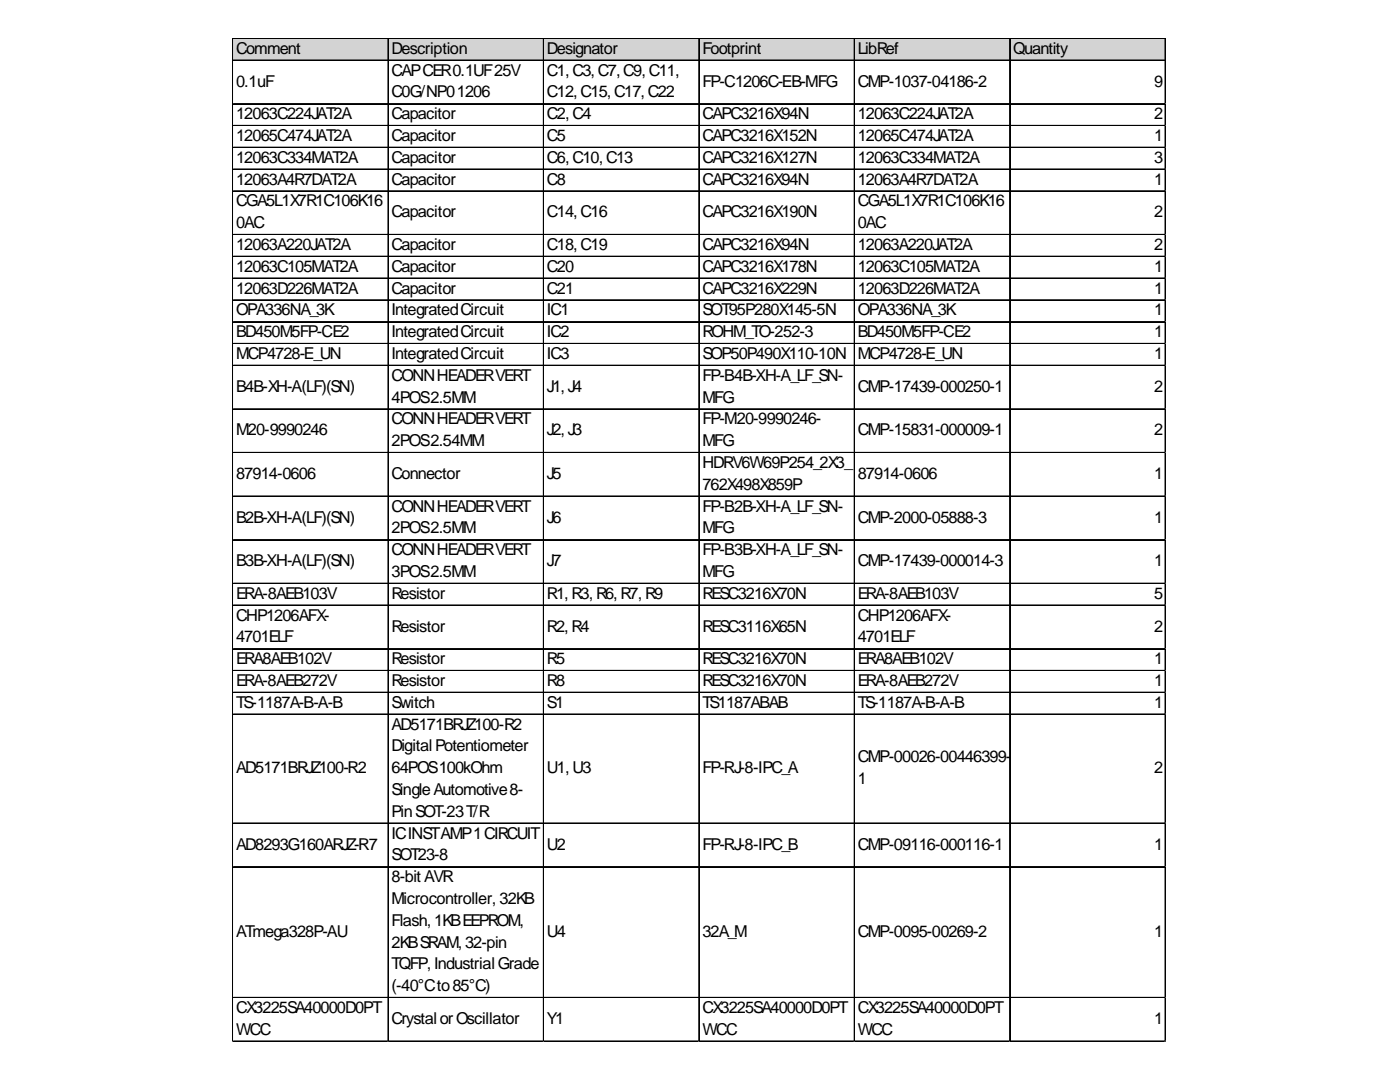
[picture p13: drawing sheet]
<svg xmlns="http://www.w3.org/2000/svg" width="279mm" height="216mm" viewBox="0 0 279 216" stroke-linecap="round" stroke-linejoin="round" font-family="sans-serif">
<defs><g id="words">
<g font-size="3.3">
<text x="47.1" y="10.7">Comment</text>
<text x="78.1" y="10.7">Description</text>
<text x="109.2" y="10.7">Designator</text>
<text x="140.2" y="10.7">Footprint</text>
<text x="171.2" y="10.7">LibRef</text>
<text x="202.2" y="10.7">Quantity</text>
<text x="47.1" y="17.3">0.1uF</text>
<text x="78.1" y="15.1">CAPCER0.1UF25V</text>
<text x="109.2" y="15.1">C1,C3,C7,C9,C11,</text>
<text x="140.2" y="17.3">FP-C1206C-EB-MFG</text>
<text x="171.2" y="17.3">CMP-1037-04186-2</text>
<text x="230.3" y="17.3">9</text>
<text x="47.1" y="23.8">12063C224JAT2A</text>
<text x="78.1" y="19.4">C0G/NP01206</text>
<text x="78.1" y="23.8">Capacitor</text>
<text x="109.2" y="19.4">C12,C15,C17,C22</text>
<text x="109.2" y="23.8">C2,C4</text>
<text x="140.2" y="23.8">CAPC3216X94N</text>
<text x="171.2" y="23.8">12063C224JAT2A</text>
<text x="230.3" y="23.8">2</text>
<text x="47.1" y="28.1">12065C474JAT2A</text>
<text x="78.1" y="28.1">Capacitor</text>
<text x="109.2" y="28.1">C5</text>
<text x="140.2" y="28.1">CAPC3216X152N</text>
<text x="171.2" y="28.1">12065C474JAT2A</text>
<text x="230.3" y="28.1">1</text>
<text x="47.1" y="32.5">12063C334MAT2A</text>
<text x="78.1" y="32.5">Capacitor</text>
<text x="109.2" y="32.5">C6,C10,C13</text>
<text x="140.2" y="32.5">CAPC3216X127N</text>
<text x="171.2" y="32.5">12063C334MAT2A</text>
<text x="230.3" y="32.5">3</text>
<text x="47.1" y="36.8">12063A4R7DAT2A</text>
<text x="47.1" y="41.2">CGA5L1X7R1C106K16</text>
<text x="78.1" y="36.8">Capacitor</text>
<text x="109.2" y="36.8">C8</text>
<text x="140.2" y="36.8">CAPC3216X94N</text>
<text x="171.2" y="36.8">12063A4R7DAT2A</text>
<text x="171.2" y="41.2">CGA5L1X7R1C106K16</text>
<text x="230.3" y="36.8">1</text>
<text x="47.1" y="45.5">0AC</text>
<text x="78.1" y="43.4">Capacitor</text>
<text x="109.2" y="43.4">C14,C16</text>
<text x="140.2" y="43.4">CAPC3216X190N</text>
<text x="171.2" y="45.5">0AC</text>
<text x="230.3" y="43.4">2</text>
<text x="47.1" y="49.9">12063A220JAT2A</text>
<text x="78.1" y="49.9">Capacitor</text>
<text x="109.2" y="49.9">C18,C19</text>
<text x="140.2" y="49.9">CAPC3216X94N</text>
<text x="171.2" y="49.9">12063A220JAT2A</text>
<text x="230.3" y="49.9">2</text>
<text x="47.1" y="54.2">12063C105MAT2A</text>
<text x="47.1" y="58.6">12063D226MAT2A</text>
<text x="78.1" y="54.2">Capacitor</text>
<text x="78.1" y="58.6">Capacitor</text>
<text x="109.2" y="54.2">C20</text>
<text x="109.2" y="58.6">C21</text>
<text x="140.2" y="54.2">CAPC3216X178N</text>
<text x="140.2" y="58.6">CAPC3216X229N</text>
<text x="171.2" y="54.2">12063C105MAT2A</text>
<text x="171.2" y="58.6">12063D226MAT2A</text>
<text x="230.3" y="54.2">1</text>
<text x="230.3" y="58.6">1</text>
<text x="47.1" y="62.9">OPA336NA_3K</text>
<text x="78.1" y="62.9">IntegratedCircuit</text>
<text x="109.2" y="62.9">IC1</text>
<text x="140.2" y="62.9">SOT95P280X145-5N</text>
<text x="171.2" y="62.9">OPA336NA_3K</text>
<text x="230.3" y="62.9">1</text>
<text x="47.1" y="67.3">BD450M5FP-CE2</text>
<text x="47.1" y="71.6">MCP4728-E_UN</text>
<text x="78.1" y="67.3">IntegratedCircuit</text>
<text x="78.1" y="71.6">IntegratedCircuit</text>
<text x="109.2" y="67.3">IC2</text>
<text x="109.2" y="71.6">IC3</text>
<text x="140.2" y="67.3">ROHM_TO-252-3</text>
<text x="140.2" y="71.6">SOP50P490X110-10N</text>
<text x="171.2" y="67.3">BD450M5FP-CE2</text>
<text x="171.2" y="71.6">MCP4728-E_UN</text>
<text x="230.3" y="67.3">1</text>
<text x="230.3" y="71.6">1</text>
<text x="78.1" y="76">CONNHEADERVERT</text>
<text x="140.2" y="76">FP-B4B-XH-A_LF_SN-</text>
<text x="47.1" y="78.2">B4B-XH-A(LF)(SN)</text>
<text x="78.1" y="80.3">4POS2.5MM</text>
<text x="109.2" y="78.2">J1,J4</text>
<text x="140.2" y="80.3">MFG</text>
<text x="171.2" y="78.2">CMP-17439-000250-1</text>
<text x="230.3" y="78.2">2</text>
<text x="47.1" y="86.9">M20-9990246</text>
<text x="78.1" y="84.7">CONNHEADERVERT</text>
<text x="78.1" y="89">2POS2.54MM</text>
<text x="109.2" y="86.9">J2,J3</text>
<text x="140.2" y="84.7">FP-M20-9990246-</text>
<text x="140.2" y="89">MFG</text>
<text x="171.2" y="86.9">CMP-15831-000009-1</text>
<text x="230.3" y="86.9">2</text>
<text x="47.1" y="95.6">87914-0606</text>
<text x="78.1" y="95.6">Connector</text>
<text x="109.2" y="95.6">J5</text>
<text x="140.2" y="93.4">HDRV6W69P254_2X3_</text>
<text x="171.2" y="95.6">87914-0606</text>
<text x="230.3" y="95.6">1</text>
<text x="140.2" y="97.7">762X498X859P</text>
<text x="47.1" y="104.3">B2B-XH-A(LF)(SN)</text>
<text x="78.1" y="102.1">CONNHEADERVERT</text>
<text x="78.1" y="106.4">2POS2.5MM</text>
<text x="109.2" y="104.3">J6</text>
<text x="140.2" y="102.1">FP-B2B-XH-A_LF_SN-</text>
<text x="140.2" y="106.4">MFG</text>
<text x="171.2" y="104.3">CMP-2000-05888-3</text>
<text x="230.3" y="104.3">1</text>
<text x="47.1" y="113">B3B-XH-A(LF)(SN)</text>
<text x="78.1" y="110.8">CONNHEADERVERT</text>
<text x="109.2" y="113">J7</text>
<text x="140.2" y="110.8">FP-B3B-XH-A_LF_SN-</text>
<text x="171.2" y="113">CMP-17439-000014-3</text>
<text x="230.3" y="113">1</text>
<text x="47.1" y="119.5">ERA-8AEB103V</text>
<text x="78.1" y="115.1">3POS2.5MM</text>
<text x="78.1" y="119.5">Resistor</text>
<text x="109.2" y="119.5">R1,R3,R6,R7,R9</text>
<text x="140.2" y="115.1">MFG</text>
<text x="140.2" y="119.5">RESC3216X70N</text>
<text x="171.2" y="119.5">ERA-8AEB103V</text>
<text x="230.3" y="119.5">5</text>
<text x="47.1" y="123.8">CHP1206AFX-</text>
<text x="171.2" y="123.8">CHP1206AFX-</text>
<text x="47.1" y="128.2">4701ELF</text>
<text x="78.1" y="126">Resistor</text>
<text x="109.2" y="126">R2,R4</text>
<text x="140.2" y="126">RESC3116X65N</text>
<text x="171.2" y="128.2">4701ELF</text>
<text x="230.3" y="126">2</text>
<text x="47.1" y="132.5">ERA8AEB102V</text>
<text x="47.1" y="136.9">ERA-8AEB272V</text>
<text x="78.1" y="132.5">Resistor</text>
<text x="78.1" y="136.9">Resistor</text>
<text x="109.2" y="132.5">R5</text>
<text x="109.2" y="136.9">R8</text>
<text x="140.2" y="132.5">RESC3216X70N</text>
<text x="140.2" y="136.9">RESC3216X70N</text>
<text x="171.2" y="132.5">ERA8AEB102V</text>
<text x="171.2" y="136.9">ERA-8AEB272V</text>
<text x="230.3" y="132.5">1</text>
<text x="230.3" y="136.9">1</text>
<text x="47.1" y="141.2">TS-1187A-B-A-B</text>
<text x="78.1" y="141.2">Switch</text>
<text x="109.2" y="141.2">S1</text>
<text x="140.2" y="141.2">TS1187ABAB</text>
<text x="171.2" y="141.2">TS-1187A-B-A-B</text>
<text x="230.3" y="141.2">1</text>
<text x="78.1" y="145.6">AD5171BRJZ100-R2</text>
<text x="78.1" y="149.9">DigitalPotentiometer</text>
<text x="47.1" y="154.3">AD5171BRJZ100-R2</text>
<text x="78.1" y="154.3">64POS100kOhm</text>
<text x="109.2" y="154.3">U1,U3</text>
<text x="140.2" y="154.3">FP-RJ-8-IPC_A</text>
<text x="171.2" y="152.1">CMP-00026-00446399-</text>
<text x="230.3" y="154.3">2</text>
<text x="78.1" y="158.6">SingleAutomotive8-</text>
<text x="171.2" y="156.5">1</text>
<text x="78.1" y="163">PinSOT-23T/R</text>
<text x="78.1" y="167.3">ICINSTAMP1CIRCUIT</text>
<text x="47.1" y="169.5">AD8293G160ARJZ-R7</text>
<text x="78.1" y="171.7">SOT23-8</text>
<text x="109.2" y="169.5">U2</text>
<text x="140.2" y="169.5">FP-RJ-8-IPC_B</text>
<text x="171.2" y="169.5">CMP-09116-000116-1</text>
<text x="230.3" y="169.5">1</text>
<text x="78.1" y="176">8-bit AVR</text>
<text x="78.1" y="180.4">Microcontroller, 32KB</text>
<text x="78.1" y="184.7">Flash,1KBEEPROM,</text>
<text x="47.1" y="186.9">ATmega328P-AU</text>
<text x="78.1" y="189.1">2KBSRAM,32-pin</text>
<text x="109.2" y="186.9">U4</text>
<text x="140.2" y="186.9">32A_M</text>
<text x="171.2" y="186.9">CMP-0095-00269-2</text>
<text x="230.3" y="186.9">1</text>
<text x="78.1" y="193.4">TQFP,IndustrialGrade</text>
<text x="78.1" y="197.8">(-40°Cto85°C)</text>
<text x="47.1" y="202.1">CX3225SA40000D0PT</text>
<text x="140.2" y="202.1">CX3225SA40000D0PT</text>
<text x="171.2" y="202.1">CX3225SA40000D0PT</text>
<text x="47.1" y="206.5">WCC</text>
<text x="78.1" y="204.3">CrystalorOscillator</text>
<text x="109.2" y="204.3">Y1</text>
<text x="140.2" y="206.5">WCC</text>
<text x="171.2" y="206.5">WCC</text>
<text x="230.3" y="204.3">1</text>
</g>
</g></defs>
<path d="M46.5 7.7h186.2v4.4h-186.2z" fill="#d3d3d3"/>
<g fill="none" stroke="#000" stroke-width=".2">
<path d="M46.4 7.6v200.3M46.5 7.6v200.3M46.6 7.6h186.1M46.6 7.7h186.1M46.6 12h186.1M46.6 12.1h186.1M77.4 7.8v200.1M77.5 7.8v200.1M108.4 7.8v200.1M108.5 7.8v200.1M139.5 7.8v200.1M170.5 7.8v200.1"/>
<path d="M170.6 7.8v200.1M201.5 7.8v200.1M201.6 7.8v200.1M232.5 7.8v200.1M232.6 7.8v200.1M46.6 20.7h186.1M46.6 20.8h186.1M46.6 25h186.1M46.6 25.1h186.1M46.6 29.4h186.1M46.6 29.5h186.1M46.6 33.7h186.1"/>
<path d="M46.6 33.8h186.1M46.6 38.1h186.1M46.6 38.2h186.1M46.6 46.8h186.1M46.6 46.9h186.1M46.6 51.1h186.1M46.6 51.2h186.1M46.6 55.5h186.1M46.6 55.6h186.1M46.6 59.8h186.1M46.6 59.9h186.1M46.6 64.2h186.1"/>
<path d="M46.6 64.3h186.1M46.6 68.5h186.1M46.6 68.6h186.1M46.6 72.9h186.1M46.6 73h186.1M46.6 81.6h186.1M46.6 81.7h186.1M46.6 90.3h186.1M46.6 90.4h186.1M46.6 99h186.1M46.6 99.1h186.1M46.6 107.7h186.1"/>
<path d="M46.6 107.8h186.1M46.6 116.4h186.1M46.6 116.5h186.1M46.6 120.7h186.1M46.6 120.8h186.1M46.6 129.4h186.1M46.6 129.5h186.1M46.6 133.8h186.1M46.6 133.9h186.1M46.6 138.1h186.1M46.6 138.2h186.1M46.6 142.5h186.1"/>
<path d="M46.6 142.6h186.1M46.6 164.2h186.1M46.6 164.3h186.1M46.6 172.9h186.1M46.6 173h186.1M46.6 199h186.1M46.6 199.1h186.1M46.6 207.7h186.1M46.6 207.8h186.1"/>
</g>
<path d="M46.4 207.9h.1" fill="none" stroke="#e0e0e0" stroke-width=".2"/>
<path d="M46.4 207.9h.2z" fill="#e0e0e0"/>
<path d="M77.4 207.9h.1" fill="none" stroke="#e0e0e0" stroke-width=".2"/>
<path d="M77.4 207.9h.2z" fill="#e0e0e0"/>
<path d="M108.4 207.9h.1" fill="none" stroke="#e0e0e0" stroke-width=".2"/>
<path d="M108.4 207.9h.2z" fill="#e0e0e0"/>
<path d="M139.5 207.9h.1" fill="none" stroke="#e0e0e0" stroke-width=".2"/>
<path d="M139.5 207.9h.1z" fill="#e0e0e0"/>
<path d="M170.5 207.9h.1" fill="none" stroke="#e0e0e0" stroke-width=".2"/>
<path d="M170.5 207.9h.2z" fill="#e0e0e0"/>
<path d="M201.5 207.9h.1" fill="none" stroke="#e0e0e0" stroke-width=".2"/>
<path d="M201.5 207.9h.2z" fill="#e0e0e0"/>
<path d="M232.5 207.9h.1" fill="none" stroke="#e0e0e0" stroke-width=".2"/>
<path d="M232.5 207.9h.2z" fill="#e0e0e0"/>
<path d="M232.7 20.7h.1" fill="none" stroke="#e0e0e0" stroke-width=".2"/>
<path d="M232.7 20.7v.1z" fill="#e0e0e0"/>
<path d="M232.7 25h.1" fill="none" stroke="#e0e0e0" stroke-width=".2"/>
<path d="M232.7 25v.2z" fill="#e0e0e0"/>
<path d="M232.7 29.4h.1" fill="none" stroke="#e0e0e0" stroke-width=".2"/>
<path d="M232.7 29.4v.1z" fill="#e0e0e0"/>
<path d="M232.7 33.7h.1" fill="none" stroke="#e0e0e0" stroke-width=".2"/>
<path d="M232.7 33.7v.2z" fill="#e0e0e0"/>
<path d="M232.7 38.1h.1" fill="none" stroke="#e0e0e0" stroke-width=".2"/>
<path d="M232.7 38.1v.1z" fill="#e0e0e0"/>
<path d="M232.7 46.8h.1" fill="none" stroke="#e0e0e0" stroke-width=".2"/>
<path d="M232.7 46.8v.1z" fill="#e0e0e0"/>
<path d="M232.7 51.1h.1" fill="none" stroke="#e0e0e0" stroke-width=".2"/>
<path d="M232.7 51.1v.2z" fill="#e0e0e0"/>
<path d="M232.7 55.5h.1" fill="none" stroke="#e0e0e0" stroke-width=".2"/>
<path d="M232.7 55.5v.1z" fill="#e0e0e0"/>
<path d="M232.7 59.8h.1" fill="none" stroke="#e0e0e0" stroke-width=".2"/>
<path d="M232.7 59.8v.2z" fill="#e0e0e0"/>
<path d="M232.7 64.2h.1" fill="none" stroke="#e0e0e0" stroke-width=".2"/>
<path d="M232.7 64.2v.1z" fill="#e0e0e0"/>
<path d="M232.7 68.5h.1" fill="none" stroke="#e0e0e0" stroke-width=".2"/>
<path d="M232.7 68.5v.2z" fill="#e0e0e0"/>
<path d="M232.7 72.9h.1" fill="none" stroke="#e0e0e0" stroke-width=".2"/>
<path d="M232.7 72.9v.1z" fill="#e0e0e0"/>
<path d="M232.7 81.6h.1" fill="none" stroke="#e0e0e0" stroke-width=".2"/>
<path d="M232.7 81.6v.1z" fill="#e0e0e0"/>
<path d="M232.7 90.3h.1" fill="none" stroke="#e0e0e0" stroke-width=".2"/>
<path d="M232.7 90.3v.1z" fill="#e0e0e0"/>
<path d="M232.7 99h.1" fill="none" stroke="#e0e0e0" stroke-width=".2"/>
<path d="M232.7 99v.1z" fill="#e0e0e0"/>
<path d="M232.7 107.7h.1" fill="none" stroke="#e0e0e0" stroke-width=".2"/>
<path d="M232.7 107.7v.1z" fill="#e0e0e0"/>
<path d="M232.7 116.4h.1" fill="none" stroke="#e0e0e0" stroke-width=".2"/>
<path d="M232.7 116.4v.1z" fill="#e0e0e0"/>
<path d="M232.7 120.7h.1" fill="none" stroke="#e0e0e0" stroke-width=".2"/>
<path d="M232.7 120.7v.2z" fill="#e0e0e0"/>
<path d="M232.7 129.4h.1" fill="none" stroke="#e0e0e0" stroke-width=".2"/>
<path d="M232.7 129.4v.2z" fill="#e0e0e0"/>
<path d="M232.7 133.8h.1" fill="none" stroke="#e0e0e0" stroke-width=".2"/>
<path d="M232.7 133.8v.1z" fill="#e0e0e0"/>
<path d="M232.7 138.1h.1" fill="none" stroke="#e0e0e0" stroke-width=".2"/>
<path d="M232.7 138.1v.2z" fill="#e0e0e0"/>
<path d="M232.7 142.5h.1" fill="none" stroke="#e0e0e0" stroke-width=".2"/>
<path d="M232.7 142.5v.1z" fill="#e0e0e0"/>
<path d="M232.7 164.2h.1" fill="none" stroke="#e0e0e0" stroke-width=".2"/>
<path d="M232.7 164.2v.2z" fill="#e0e0e0"/>
<path d="M232.7 172.9h.1" fill="none" stroke="#e0e0e0" stroke-width=".2"/>
<path d="M232.7 172.9v.2z" fill="#e0e0e0"/>
<path d="M232.7 199h.1" fill="none" stroke="#e0e0e0" stroke-width=".2"/>
<path d="M232.7 199v.2z" fill="#e0e0e0"/>
<path d="M232.7 207.7h.1" fill="none" stroke="#e0e0e0" stroke-width=".2"/>
<path d="M232.7 207.7v.2z" fill="#e0e0e0"/>
<use href="#words"/>
</svg>
